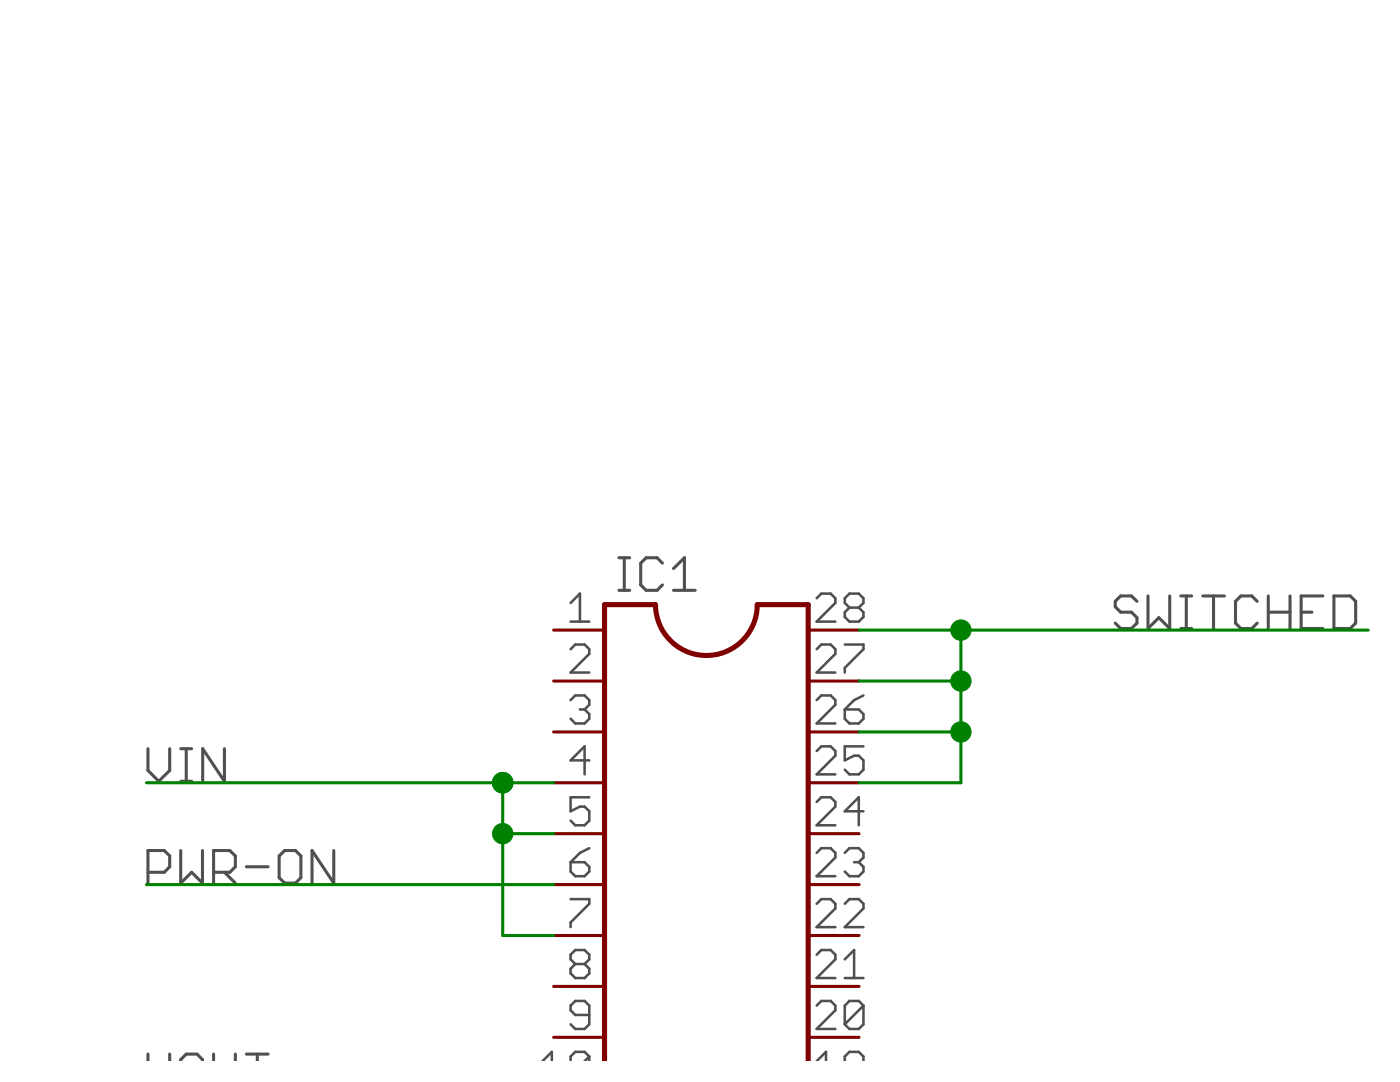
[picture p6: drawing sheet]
<svg xmlns="http://www.w3.org/2000/svg" width="279mm" height="216mm" viewBox="0 0 279 216" stroke-linecap="round" stroke-linejoin="round" font-family="sans-serif">
<g fill="none" stroke="#505050" stroke-width=".61">
<path d="M123.5 117.8h2.2M123.5 111.3h2.2M124.6 111.3v6.5M132.2 112.4l-1.1-1.1h-2.2l-1 1.1v4.3l1 1.1h2.2l1.1-1.1M134.4 117.8h4.3M134.4 113.5l2.2-2.2v6.5M226.9 120l-1.1-1.1h-2.2l-1 1.1v1.1l1 1.1h2.2l1.1 1.1v1l-1.1 1.1h-2.2l-1-1.1M229.1 118.9v6.5l2.2-2.1 2.1 2.1v-6.5M235.6 118.9h2.2M236.7 118.9v6.5M240 118.9h4.4M242.2 118.9v6.5"/>
<path d="M250.9 120l-1.1-1.1h-2.2l-1 1.1v4.3l1 1.1h2.2l1.1-1.1M253.1 118.9v6.5M257.5 118.9v6.5M264 118.9h-4.3v6.5h4.3M266.2 118.9h3.3l1.1 1.1v4.3l-1.1 1.1h-3.3zM235.6 125.4h2.2M253.1 122.2h4.4M259.7 122.2h2.1M29.5 149.4v4.3l2.2 2.2 2.2-2.2v-4.3M36.1 155.9h2.1M36.1 149.4h2.1M37.2 149.4v6.5"/>
<path d="M44.8 149.4v6.5l-4.4-6.5v6.5M29.5 174.1h3.3l1.1-1.1v-2.2l-1.1-1.1h-3.3v6.5M36.1 169.7v6.5l2.1-2.1 2.2 2.1v-6.5M42.6 174.1h3.3l1.1-1.1v-2.2l-1.1-1.1h-3.3v6.5M44.8 174.1l2.2 2.1M49.2 173h4.3M55.7 170.8l1.1-1.1h2.2l1 1.1v4.3l-1 1.1h-2.2l-1.1-1.1zM66.6 169.7v6.5l-4.3-6.5v6.5M29.5 210.3v1.5M33.9 210.3v1.5M36.1 211.8v-.4l1.1-1.1h2.1l1.1 1.1v.4M42.6 210.3v1.5"/>
<path d="M47 210.3v1.5M49.2 210.3h4.3M51.4 210.3v1.5"/>
</g>
<g fill="none" stroke="#505050" stroke-width=".51">
<path d="M163 119.4l.9-1h1.9l.9 1v.9l-3.7 3.7h3.7M113.9 120.3l1.8-1.9v5.6M113.9 124h3.7M113.9 129.5l.9-.9h1.9l.9 .9v1l-3.7 3.7h3.7M113.9 139.7l.9-.9h1.9l.9 .9v.9l-.9 1M163 129.5l.9-.9h1.9l.9 .9v1l-3.7 3.7h3.7M163 139.7l.9-.9h1.9l.9 .9v.9l-3.7 3.8h3.7M168.6 128.6h3.7v.9l-3.7 3.8v.9M169.5 121.2l-.9 1v.9l.9 .9h1.9l.9-.9v-.9l-.9-1M169.5 121.2l-.9-.9v-.9l.9-1h1.9l.9 1v.9l-.9 .9M169.5 121.2h1.9M172.3 138.8l-1.8 .9-1.9 1.9"/>
<path d="M115.7 141.6h1M116.7 141.6l.9 .9v.9l-.9 1h-1.9l-.9-1M117.6 159.1h-3.7v2.8l1.8-.9h1l.9 .9v1.8l-.9 1h-1.9l-.9-1M117.6 151.7h-3.7l2.8-2.8v5.6M163 149.9l.9-1h1.9l.9 1v.9l-3.7 3.7h3.7M168.6 141.6h2.8l.9 .9v.9l-.9 1h-1.9l-.9-1zM172.3 148.9h-3.7v2.8l1.9-.9h.9l.9 .9v1.9l-.9 .9h-1.9l-.9-.9M113.9 172h2.8l.9 1v.9l-.9 .9h-1.9l-.9-.9zM113.9 179.4h3.7v.9l-3.7 3.8v.9M117.6 169.2l-1.9 1-1.8 1.8M163 160l.9-.9h1.9l.9 .9v1l-3.7 3.7h3.7M163 170.2l.9-1h1.9l.9 1v.9l-3.7 3.7h3.7"/>
<path d="M168.6 170.2l.9-1h1.9l.9 1v.9l-.9 .9M170.5 172h.9M171.4 172l.9 1v.9l-.9 .9h-1.9l-.9-.9M172.3 161.9h-3.7l2.8-2.8v5.6M114.8 192.4l-.9-1v-.9l.9-.9h1.9l.9 .9v.9l-.9 1M114.8 192.4l-.9 .9v.9l.9 1h1.9l.9-1v-.9l-.9-.9M114.8 192.4h1.9M163 180.3l.9-.9h1.9l.9 .9v1l-3.7 3.7h3.7M163 190.5l.9-.9h1.9l.9 .9v.9l-3.7 3.8h3.7M168.6 180.3l.9-.9h1.9l.9 .9v1l-3.7 3.7h3.7M168.6 195.2h3.7M168.6 191.4l1.9-1.8v5.6"/>
<path d="M108.3 211.8l1.8-1.9v1.9M117.6 202.5h-2.8l-.9-.9v-.9l.9-1h1.9l.9 1v3.7l-.9 .9h-1.9l-.9-.9M117.6 210.8v1M117.6 210.8l-.9-.9h-1.9l-.9 .9v1M117.6 210.8l-.9 1M163 200.7l.9-1h1.9l.9 1v.9l-3.7 3.7h3.7M163 211.8l1.8-1.9v1.9M168.6 211.8v-1l.9-.9h1.9l.9 .9v1M168.6 211.8h.1M172.3 200.7v3.7l-.9 .9h-1.9l-.9-.9M172.3 200.7l-.9-1h-1.9l-.9 1v3.7M172.3 200.7l-3.7 3.7"/>
</g>
<path d="M120.6 211.8v-91.2h10.2a10.2 10.2 0 0 0 10.2 10.2 10.2 10.2 0 0 0 10.1-10.2h10.2v91.2" fill="none" stroke="#800000" stroke-width="1"/>
<g fill="none" stroke="#800000" stroke-width=".61">
<path d="M110.5 125.7h10.1M110.5 135.9h10.1M161.3 125.7h10.1M161.3 135.9h10.1M110.5 146h10.1M110.5 156.2h10.1M161.3 146h10.1M161.3 156.2h10.1M110.5 166.3h10.1M110.5 176.5h10.1M161.3 166.3h10.1M161.3 176.5h10.1"/>
<path d="M110.5 186.7h10.1M110.5 196.8h10.1M161.3 186.7h10.1M161.3 196.8h10.1M110.5 207h10.1M161.3 207h10.1"/>
</g>
<path d="M171.4 125.7h101.6M171.4 135.9h20.4M191.8 125.7v30.5h-20.4M29.2 156.2h81.3M100.3 156.2v30.5h10.2M171.4 146h20.4M29.2 176.5h81.3M100.3 166.3h10.2" fill="none" stroke="#008000" stroke-width=".61"/>
<g fill="#008000" stroke="#008000" stroke-width=".2">
<circle cx="100.3" cy="156.2" r="2.03"/>
<circle cx="100.3" cy="166.3" r="2.03"/>
<circle cx="191.8" cy="125.7" r="2.03"/>
<circle cx="191.8" cy="146" r="2.03"/>
<circle cx="191.8" cy="135.9" r="2.03"/>
</g>
</svg>
